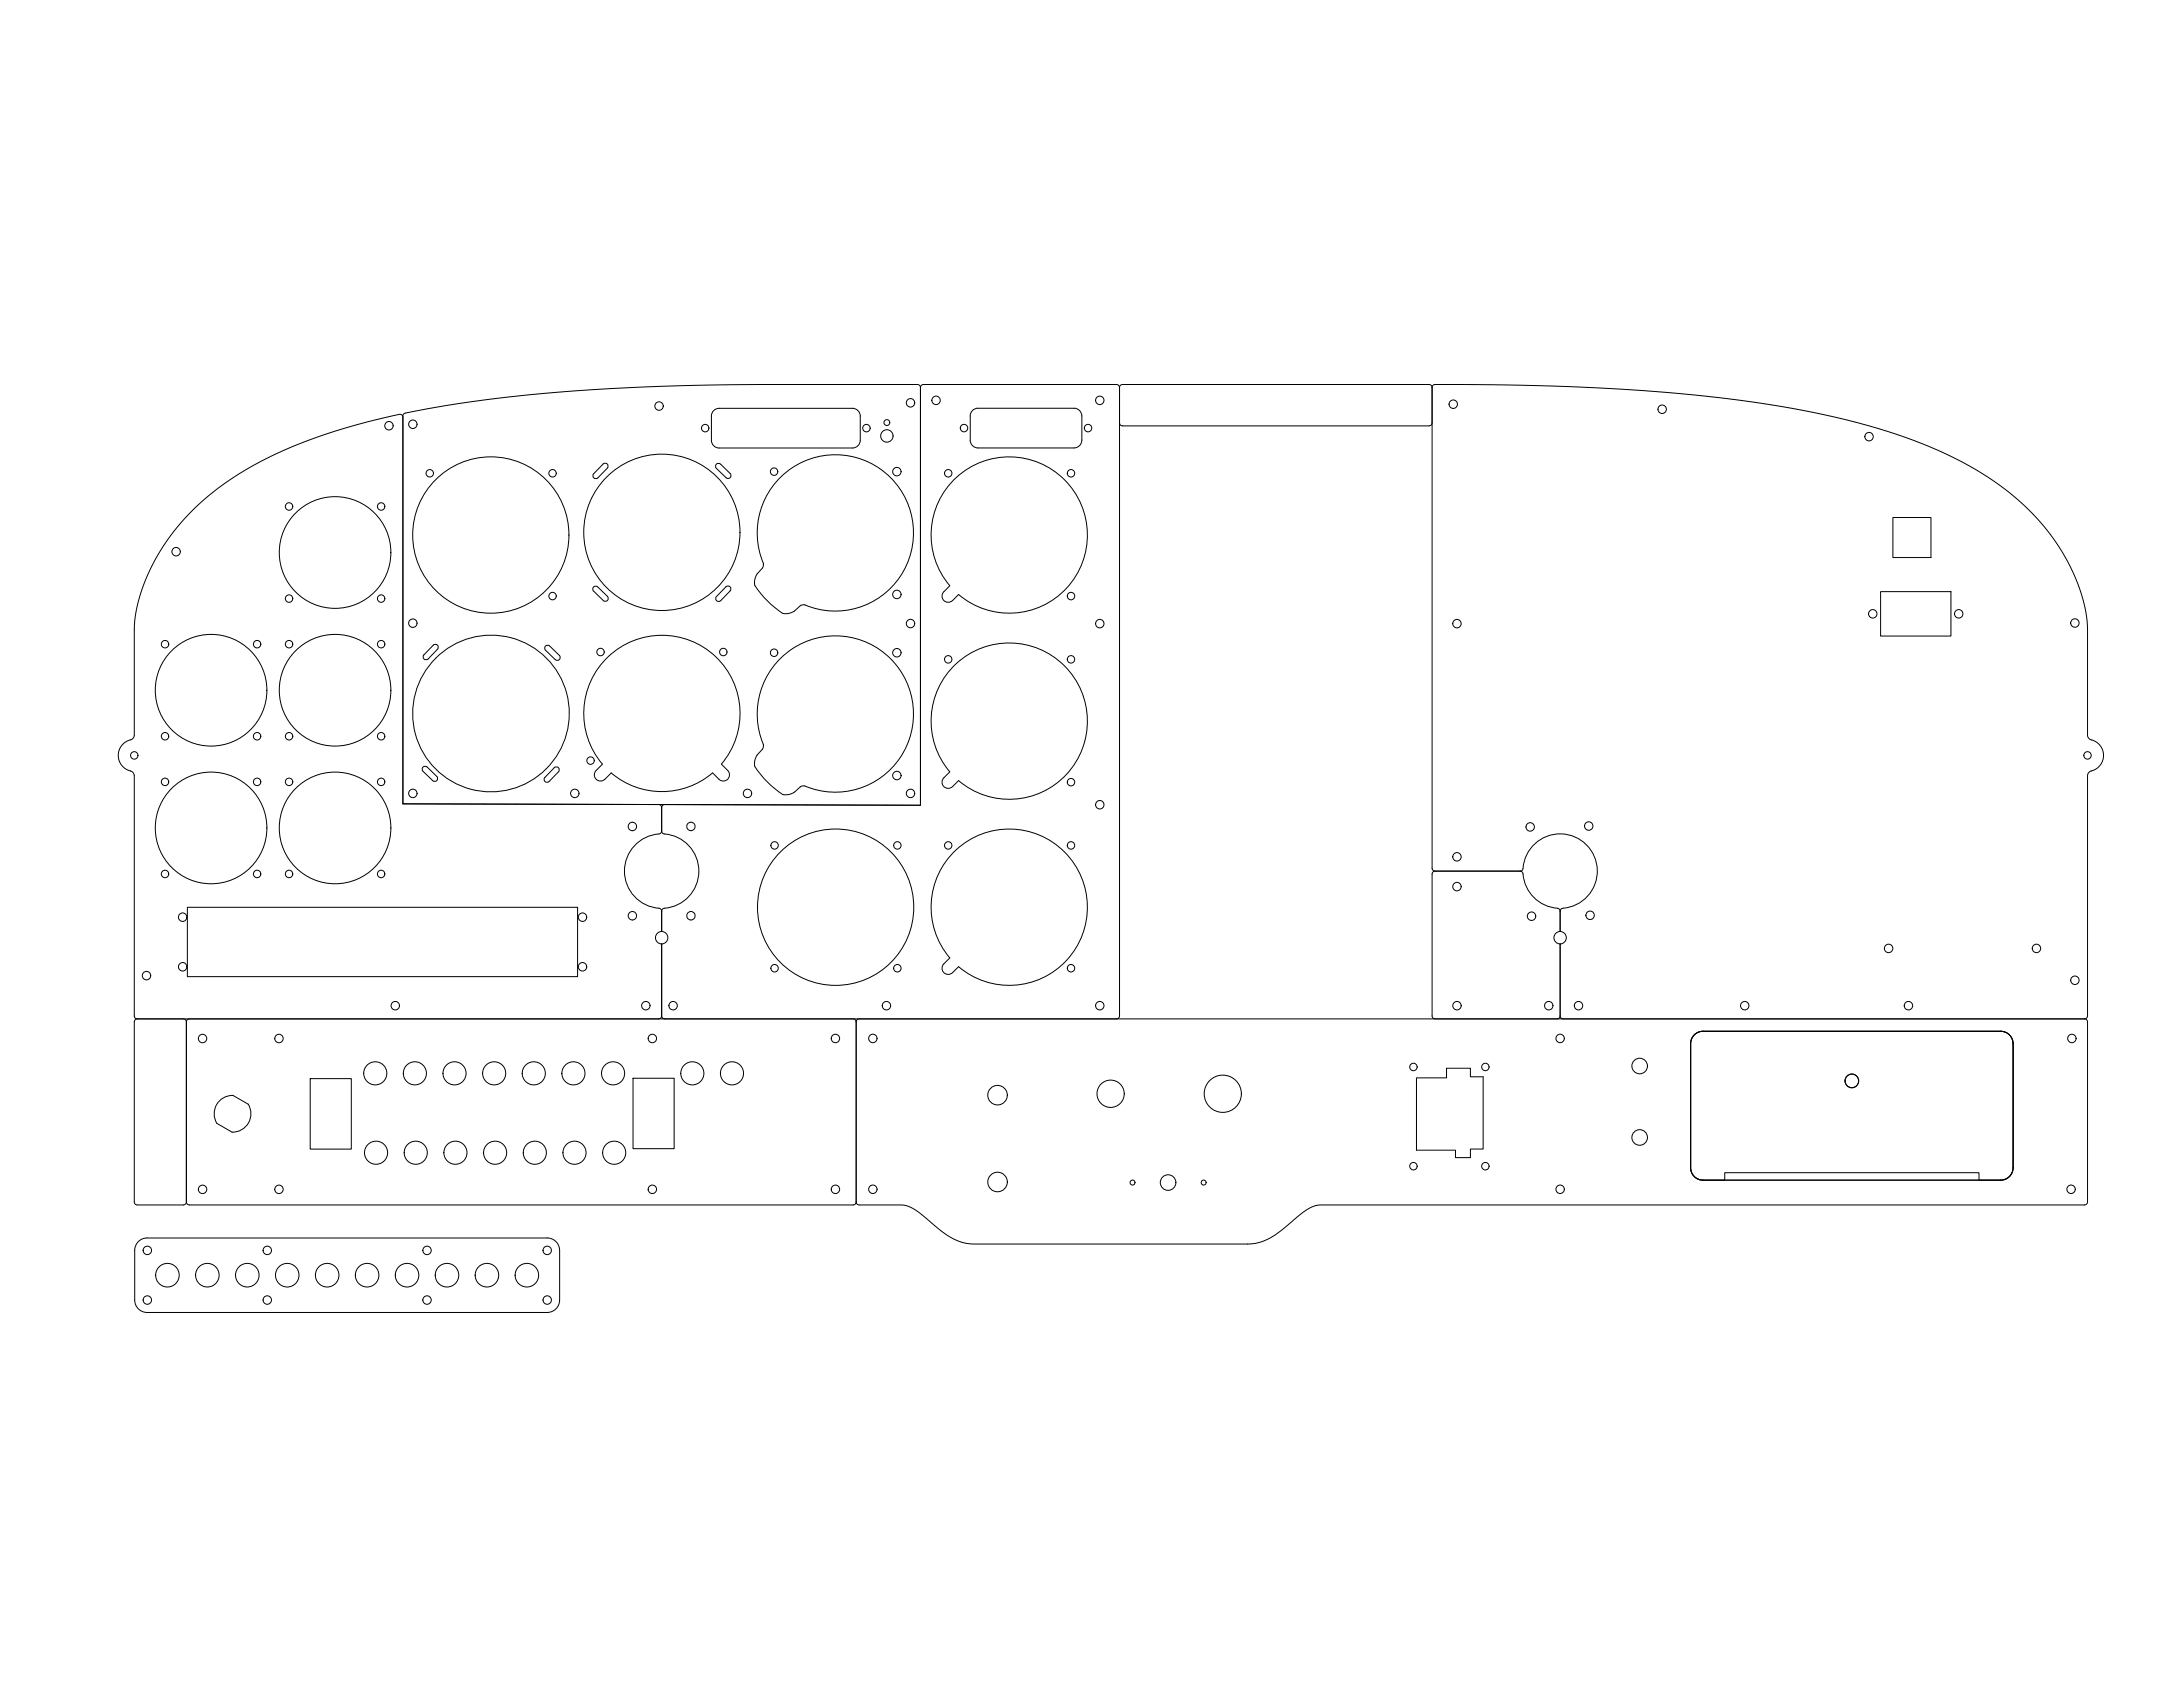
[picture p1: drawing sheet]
<svg xmlns="http://www.w3.org/2000/svg" width="1118mm" height="864mm" viewBox="0 0 1118 864" stroke-linecap="round" stroke-linejoin="round" font-family="sans-serif">
<!-- layer: Visible -->
<g fill="none" stroke="#000" stroke-width=".51">
<path d="M471 198v-1h-1h-80l-50 1-56 3-27 3-23 3a150 150 0 0 0-27 5l-1 1v199M471 198v214h-131h-1v1M471 198v214h-265M573 198v-1h-1h-99h-1l-1 1M573 198v322v1l-1 1M733 198v-1h-1h-157h-1l-1 1M733 198l1-1h1h12l69 1 46 4 36 4 32 5 30 8 24 8 22 10 18 12 9 7 7 7 7 7 6 8 4 7 5 9 5 13 2 11v59a4 4 0 0 0 4 2 8 8 0 0 1 4 9 8 8 0 0 1-7 7l-1 2v123l-1 1-1 1M733 198v246v1l2 1M365 210l3-1h68a4 4 0 0 1 4 4v12a4 4 0 0 1-4 4h-68a4 4 0 0 1-4-4v-12zM497 213a4 4 0 0 1 4-4h49a4 4 0 0 1 4 4v12a4 4 0 0 1-4 4M497 213v12M733 217l-1 1h-157l-2-1"/>
<path d="M309 238a1.5 1.5 0 0 1 2 0 1.5 1.5 0 0 1 0 2l-5 5a1.5 1.5 0 0 1-2 0 1.5 1.5 0 0 1 0-3zM497 225a4 4 0 0 0 4 4M501 229h49M372 245a1.5 1.5 0 0 0 2 0 1.5 1.5 0 0 0 0-3l-5-4a1.5 1.5 0 0 0-2 0 1.5 1.5 0 0 0 0 2l5 5M400 244a40 40 0 0 1 67 22 40 40 0 0 1-56 44h-1l-4 3a7 7 0 0 1-9-2l-6-6a11 11 0 0 1-5-8l1-3 3-3 1-2a41 41 0 0 1 9-45zM969 265h20v20h-20zM304 300h2l5 5a1.5 1.5 0 0 1 0 2 1.5 1.5 0 0 1-2 0l-5-5zM372 300a1.5 1.5 0 0 1 2 0 1.5 1.5 0 0 1 0 3l-5 4a1.5 1.5 0 0 1-2 0 1.5 1.5 0 0 1 0-2zM488 307a3 3 0 0 1-5 0 3 3 0 0 1 0-4l3-3a40 40 0 0 1 21-65 40 40 0 0 1 49 48 40 40 0 0 1-65 21l-3 3M963 303h36v23h-36zM219 337a1.5 1.5 0 0 1-2 0 1.5 1.5 0 0 1 0-2l5-5a1.5 1.5 0 0 1 2 0 1.5 1.5 0 0 1 0 2l-5 5M279 331l2-1 5 5a1.5 1.5 0 0 1 0 3 1.5 1.5 0 0 1-2 0l-5-6z"/>
<path d="M221 400a1.5 1.5 0 0 0 3 0 1.5 1.5 0 0 0 0-3l-5-4a1.5 1.5 0 0 0-2 0 1.5 1.5 0 0 0 0 2l5 5M284 393a1.5 1.5 0 0 1 2 0 1.5 1.5 0 0 1 0 2l-5 5a1.5 1.5 0 0 1-2 0 1.5 1.5 0 0 1 0-2zM310 399a3 3 0 0 1-5 0 3 3 0 0 1 0-5l3-3a40 40 0 0 1 3-55 40 40 0 0 1 55 0 40 40 0 0 1 3 55l4 3a3 3 0 0 1 0 5 3 3 0 0 1-5 0l-3-3a40 40 0 0 1-52 0l-3 3M206 412v-199l-2-1-13 3-26 8-24 10-18 9a111 111 0 0 0-52 64l-2 14v57a4 4 0 0 1-4 2 8 8 0 0 0-4 9 8 8 0 0 0 7 7l1 2v123v1l1 1M337 412h1l1 1M339 413v12M407 405l-1 1a7 7 0 0 1-9-2l-6-6a11 11 0 0 1-5-9l1-2 3-4 1-1a40 40 0 0 1 24-55 40 40 0 0 1 51 29 40 40 0 0 1-34 49 45 45 0 0 1-21-3l-1 1-3 3M488 403a3 3 0 0 1-5 0 3 3 0 0 1 0-5l3-3a40 40 0 0 1 21-65 40 40 0 0 1 49 48 40 40 0 0 1-65 22l-3 3M339 425l-1 2a19 19 0 0 0-18 19 19 19 0 0 0 18 19l1 1M339 425v2a19 19 0 0 1 19 19 19 19 0 0 1-19 19v1M735 446h-1l-1 1v73l1 1 1 1M735 446h43"/>
<path d="M778 446h1a20 20 0 0 0 19 19l1 1M778 446l1-1a19 19 0 0 1 20-18 19 19 0 0 1 19 19 19 19 0 0 1-19 19v1M96 464h200v36h-200zM339 477a3 3 0 0 1 3 3 3 3 0 0 1-3 3M339 477a3 3 0 0 0-3 3 3 3 0 0 0 3 3M339 466v11M799 477a3 3 0 0 1 3 3 3 3 0 0 1-3 3M799 477a3 3 0 0 0-3 3 3 3 0 0 0 3 3M799 466v11M339 483v37M488 498a3 3 0 0 1-5 0 3 3 0 0 1 0-5l3-3a40 40 0 0 1 21-64 40 40 0 0 1 49 48 40 40 0 0 1-65 21l-3 3M799 483v37"/>
<path d="M70 522h-1v1v93l1 1h24h1v-2M70 522h997M94 522h1v1M95 523v92M97 522h-1l-1 1M339 520l-1 1-1 1M339 520v1l1 1M437 522h1v1M440 522h-1l-1 1v93l2 1h22h3l6 4 13 11a25 25 0 0 0 15 5h140a32 32 0 0 0 21-11l9-7 4-2h3h392l1-2v-92l-1-1h-1M799 520l-1 1-1 1M799 520v1l1 1M159 552h21v36h-21z"/>
<path d="M324 552h21v36h-21zM725 552h16v-5h12v4h6v37h-6v5h-8v-4h-20zM127 565a9 9 0 0 1-8 15l-8-5a9 9 0 0 1 8-14l8 4M95 615l1 2h1h340l1-1v-1M872 604a6 6 0 0 1-6-6v-64a6 6 0 0 1 6-6h152a6 6 0 0 1 7 6v64a6 6 0 0 1-7 6M872 604h11v-4h130v4h11M872 604h152M69 640v26a6 6 0 0 0 6 6h205a6 6 0 0 0 6-6M69 640a6 6 0 0 1 6-6h205a6 6 0 0 1 6 6M287 640v26"/>
<circle cx="199" cy="218" r="2.2"/>
<circle cx="211" cy="217" r="2.2"/>
<circle cx="337" cy="208" r="2.2"/>
<circle cx="361" cy="219" r="1.9"/>
<circle cx="444" cy="219" r="1.9"/>
<circle cx="454" cy="216" r="1.5"/>
<circle cx="466" cy="206" r="2.2"/>
<circle cx="479" cy="205" r="2.2"/>
<circle cx="494" cy="219" r="1.9"/>
<circle cx="557" cy="219" r="1.9"/>
<circle cx="563" cy="205" r="2.2"/>
<circle cx="744" cy="207" r="2.2"/>
<circle cx="851" cy="209" r="2.2"/>
<circle cx="454" cy="223" r="3"/>
<circle cx="957" cy="224" r="2.2"/>
<circle cx="148" cy="259" r="1.9"/>
<circle cx="195" cy="259" r="1.9"/>
<circle cx="220" cy="242" r="1.9"/>
<circle cx="283" cy="242" r="1.9"/>
<circle cx="396" cy="241" r="1.9"/>
<circle cx="459" cy="241" r="2.2"/>
<circle cx="485" cy="242" r="1.9"/>
<circle cx="548" cy="242" r="1.9"/>
<circle cx="251" cy="274" r="40"/>
<circle cx="339" cy="273" r="40"/>
<circle cx="90" cy="282" r="2.2"/>
<circle cx="172" cy="283" r="29"/>
<circle cx="148" cy="306" r="1.9"/>
<circle cx="195" cy="306" r="1.9"/>
<circle cx="211" cy="319" r="2.2"/>
<circle cx="283" cy="305" r="1.9"/>
<circle cx="459" cy="304" r="2.2"/>
<circle cx="466" cy="319" r="2.2"/>
<circle cx="548" cy="305" r="1.9"/>
<circle cx="563" cy="319" r="2.2"/>
<circle cx="746" cy="319" r="2.2"/>
<circle cx="959" cy="314" r="2.2"/>
<circle cx="1003" cy="314" r="2.2"/>
<circle cx="1062" cy="319" r="2.2"/>
<circle cx="84" cy="330" r="1.9"/>
<circle cx="132" cy="330" r="1.9"/>
<circle cx="148" cy="330" r="1.9"/>
<circle cx="195" cy="330" r="1.9"/>
<circle cx="307" cy="334" r="1.9"/>
<circle cx="370" cy="334" r="1.9"/>
<circle cx="396" cy="334" r="1.9"/>
<circle cx="459" cy="334" r="2.2"/>
<circle cx="485" cy="338" r="1.9"/>
<circle cx="548" cy="338" r="1.9"/>
<circle cx="108" cy="353" r="29"/>
<circle cx="172" cy="353" r="29"/>
<circle cx="84" cy="377" r="1.9"/>
<circle cx="132" cy="377" r="1.9"/>
<circle cx="148" cy="377" r="1.9"/>
<circle cx="195" cy="377" r="1.9"/>
<circle cx="251" cy="365" r="40"/>
<circle cx="69" cy="387" r="1.9"/>
<circle cx="302" cy="389" r="1.9"/>
<circle cx="459" cy="397" r="2.2"/>
<circle cx="1069" cy="387" r="1.9"/>
<circle cx="84" cy="400" r="1.9"/>
<circle cx="132" cy="400" r="1.9"/>
<circle cx="148" cy="400" r="1.9"/>
<circle cx="195" cy="400" r="1.9"/>
<circle cx="211" cy="406" r="2.2"/>
<circle cx="294" cy="406" r="2.2"/>
<circle cx="383" cy="406" r="2.2"/>
<circle cx="466" cy="406" r="2.2"/>
<circle cx="548" cy="400" r="1.9"/>
<circle cx="563" cy="412" r="2.2"/>
<circle cx="108" cy="424" r="29"/>
<circle cx="172" cy="424" r="29"/>
<circle cx="324" cy="423" r="2.2"/>
<circle cx="354" cy="423" r="2.2"/>
<circle cx="397" cy="433" r="1.9"/>
<circle cx="459" cy="433" r="1.9"/>
<circle cx="485" cy="433" r="1.9"/>
<circle cx="548" cy="433" r="1.9"/>
<circle cx="746" cy="439" r="2.2"/>
<circle cx="783" cy="423" r="2.2"/>
<circle cx="813" cy="423" r="2.2"/>
<circle cx="84" cy="447" r="1.9"/>
<circle cx="132" cy="447" r="1.9"/>
<circle cx="148" cy="447" r="1.9"/>
<circle cx="195" cy="447" r="1.9"/>
<circle cx="746" cy="454" r="2.2"/>
<circle cx="93" cy="470" r="2.2"/>
<circle cx="298" cy="470" r="2.2"/>
<circle cx="324" cy="469" r="2.2"/>
<circle cx="354" cy="469" r="2.2"/>
<circle cx="428" cy="464" r="40"/>
<circle cx="784" cy="469" r="2.2"/>
<circle cx="814" cy="469" r="2.2"/>
<circle cx="75" cy="499" r="2.2"/>
<circle cx="93" cy="495" r="2.2"/>
<circle cx="298" cy="495" r="2.2"/>
<circle cx="397" cy="496" r="1.9"/>
<circle cx="459" cy="496" r="1.9"/>
<circle cx="548" cy="496" r="1.9"/>
<circle cx="967" cy="486" r="2.2"/>
<circle cx="1043" cy="486" r="2.2"/>
<circle cx="202" cy="515" r="2.2"/>
<circle cx="331" cy="515" r="2.2"/>
<circle cx="345" cy="515" r="2.2"/>
<circle cx="454" cy="515" r="2.2"/>
<circle cx="563" cy="515" r="2.2"/>
<circle cx="746" cy="515" r="2.2"/>
<circle cx="793" cy="515" r="2.2"/>
<circle cx="808" cy="515" r="2.2"/>
<circle cx="893" cy="515" r="2.2"/>
<circle cx="977" cy="515" r="2.2"/>
<circle cx="1062" cy="502" r="2.2"/>
<circle cx="104" cy="532" r="2.2"/>
<circle cx="143" cy="532" r="2.2"/>
<circle cx="334" cy="532" r="2.2"/>
<circle cx="428" cy="532" r="2.2"/>
<circle cx="447" cy="532" r="2.2"/>
<circle cx="799" cy="532" r="2.2"/>
<circle cx="1061" cy="532" r="2.2"/>
<circle cx="192" cy="549" r="6"/>
<circle cx="212" cy="549" r="6"/>
<circle cx="233" cy="549" r="6"/>
<circle cx="253" cy="549" r="6"/>
<circle cx="273" cy="549" r="6"/>
<circle cx="294" cy="549" r="6"/>
<circle cx="314" cy="549" r="6"/>
<circle cx="354" cy="549" r="6"/>
<circle cx="375" cy="549" r="6"/>
<circle cx="569" cy="560" r="7"/>
<circle cx="626" cy="560" r="10"/>
<circle cx="724" cy="546" r="1.9"/>
<circle cx="760" cy="546" r="1.9"/>
<circle cx="839" cy="546" r="4"/>
<circle cx="948" cy="553" r="3"/>
<circle cx="511" cy="561" r="5"/>
<circle cx="193" cy="590" r="6"/>
<circle cx="213" cy="590" r="6"/>
<circle cx="233" cy="590" r="6"/>
<circle cx="253" cy="590" r="6"/>
<circle cx="274" cy="590" r="6"/>
<circle cx="294" cy="590" r="6"/>
<circle cx="314" cy="590" r="6"/>
<circle cx="724" cy="597" r="1.9"/>
<circle cx="760" cy="597" r="1.9"/>
<circle cx="839" cy="582" r="4"/>
<circle cx="104" cy="609" r="2.2"/>
<circle cx="143" cy="609" r="2.2"/>
<circle cx="334" cy="609" r="2.2"/>
<circle cx="428" cy="609" r="2.2"/>
<circle cx="447" cy="609" r="2.2"/>
<circle cx="511" cy="605" r="5"/>
<circle cx="580" cy="605" r="1.3"/>
<circle cx="598" cy="605" r="4"/>
<circle cx="616" cy="605" r="1.3"/>
<circle cx="799" cy="609" r="2.2"/>
<circle cx="1060" cy="609" r="2.2"/>
<circle cx="75" cy="640" r="2.2"/>
<circle cx="86" cy="653" r="6"/>
<circle cx="106" cy="653" r="6"/>
<circle cx="127" cy="653" r="6"/>
<circle cx="137" cy="640" r="2.2"/>
<circle cx="147" cy="653" r="6"/>
<circle cx="168" cy="653" r="6"/>
<circle cx="188" cy="653" r="6"/>
<circle cx="208" cy="653" r="6"/>
<circle cx="219" cy="640" r="2.2"/>
<circle cx="229" cy="653" r="6"/>
<circle cx="249" cy="653" r="6"/>
<circle cx="270" cy="653" r="6"/>
<circle cx="280" cy="640" r="2.2"/>
<circle cx="75" cy="666" r="2.2"/>
<circle cx="137" cy="666" r="2.2"/>
<circle cx="219" cy="666" r="2.2"/>
<circle cx="280" cy="666" r="2.2"/>
</g>
</svg>
